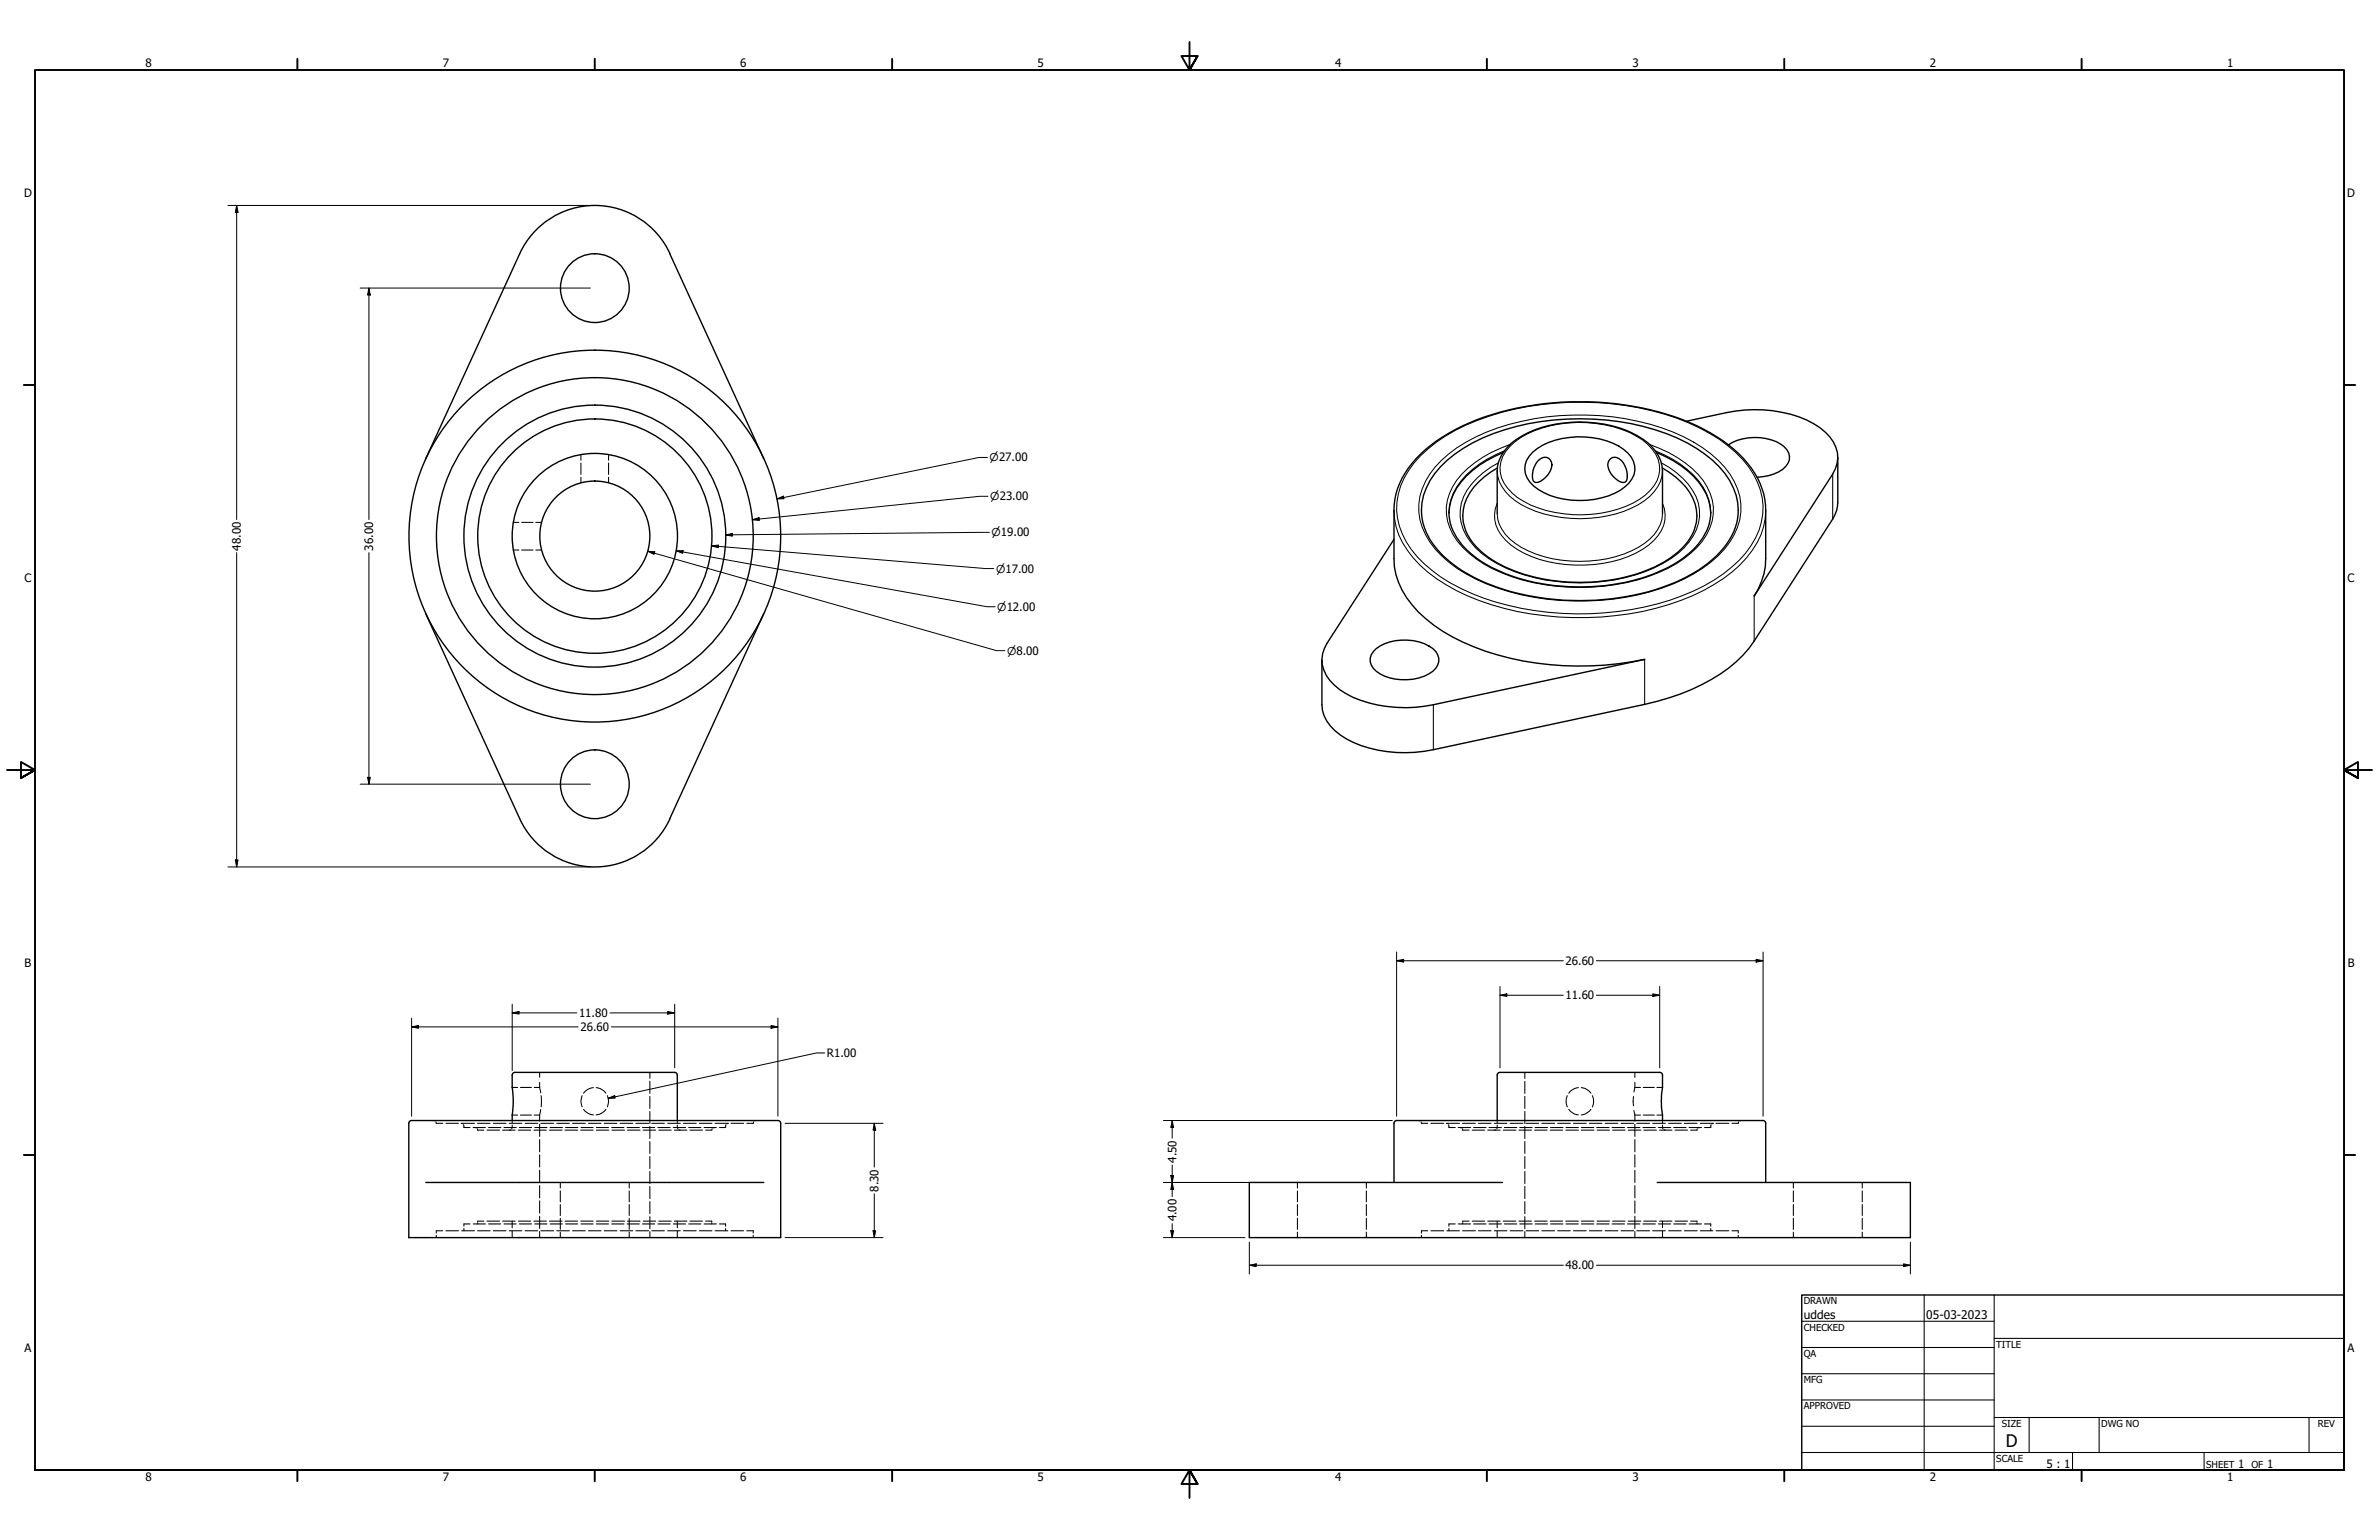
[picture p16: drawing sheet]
<svg xmlns="http://www.w3.org/2000/svg" width="864mm" height="559mm" viewBox="0 0 864 559" stroke-linecap="round" stroke-linejoin="round" font-family="sans-serif">
<defs><g id="words">
<text font-size="6.3" x="728.1" y="524.9">D</text>
<g font-size="4.3">
<text x="654.8" y="478.6">uddes</text>
<text x="699.3" y="478.6">05-03-2023</text>
</g>
<g font-size="4.2">
<text x="52.8" y="24.4">8</text>
<text x="160.8" y="24.4">7</text>
<text x="268.7" y="24.4">6</text>
<text x="376.7" y="24.4">5</text>
<text x="484.6" y="24.4">4</text>
<text x="592.6" y="24.4">3</text>
<text x="700.5" y="24.4">2</text>
<text x="808.5" y="24.4">1</text>
<text x="8.8" y="71.4">D</text>
<text x="852" y="71.4">D</text>
<text x="87.4" y="199.8" transform="rotate(-90 87.4 199.8)">48.00</text>
<text x="135.4" y="199.8" transform="rotate(-90 135.4 199.8)">36.00</text>
<text x="8.9" y="211.1">C</text>
<text x="852.2" y="211.1">C</text>
<text x="9" y="350.8">B</text>
<text x="568.3" y="350.1">26.60</text>
<text x="852.2" y="350.8">B</text>
<text x="568.3" y="362.6">11.60</text>
<text x="210.2" y="369.1">11.80</text>
<text x="210.7" y="374.1">26.60</text>
<text x="300.2" y="383.6">R1.00</text>
<text x="427" y="421.9" transform="rotate(-90 427 421.9)">4.50</text>
<text x="318.9" y="432.4" transform="rotate(-90 318.9 432.4)">8.30</text>
<text x="427" y="443.2" transform="rotate(-90 427 443.2)">4.00</text>
<text x="568.3" y="460.6">48.00</text>
<text x="8.9" y="490.5">A</text>
<text x="852.2" y="490.5">A</text>
<text x="742.9" y="532.6">5 : 1</text>
<text x="812.4" y="532.6">1</text>
<text x="823" y="532.6">1</text>
<text x="52.8" y="537.5">8</text>
<text x="160.8" y="537.5">7</text>
<text x="268.7" y="537.5">6</text>
<text x="376.7" y="537.5">5</text>
<text x="484.6" y="537.5">4</text>
<text x="592.6" y="537.5">3</text>
<text x="700.5" y="537.5">2</text>
<text x="808.5" y="537.5">1</text>
</g>
<g font-size="3.9">
<text x="359.2" y="167.4">⌀27.00</text>
<text x="359.5" y="181.5">⌀23.00</text>
<text x="359.9" y="194.6">⌀19.00</text>
<text x="361.6" y="207.8">⌀17.00</text>
<text x="362" y="221.6">⌀12.00</text>
<text x="365.6" y="237.6">⌀8.00</text>
</g>
<g font-size="3.5">
<text x="654.8" y="473.2">DRAWN</text>
<text x="654.8" y="482.8">CHECKED</text>
<text x="724.7" y="488.9">TITLE</text>
<text x="654.8" y="492.3">QA</text>
<text x="654.8" y="501.8">MFG</text>
<text x="654.8" y="511.4">APPROVED</text>
<text x="726.7" y="517.7">SIZE</text>
<text x="762.8" y="517.7">DWG NO</text>
<text x="841.4" y="517.7">REV</text>
<text x="724.7" y="530.4">SCALE</text>
<text x="800.9" y="532.6">SHEET</text>
<text x="817.4" y="532.6">OF</text>
</g>
</g></defs>
<!-- layer: Hidden (ANSI) -->
<g fill="none" stroke="#000" stroke-width=".38">
<path d="M210.9 165v2M210.9 168v4.1M210.9 173.2v2M220.9 165v2M220.9 168v4.1M220.9 173.2v2M186.3 189.5h2M186.3 199.6h2M189.4 189.5h4.1M189.4 199.6h4.1M194.5 189.5h2M194.5 199.6h2"/>
<path d="M185.9 394.6h2M188.9 394.6h4M193.9 394.6h2M195.9 394.6l.4 2M195.9 389.1v1.8M195.9 392.7v1.9M196.4 397.6v4M211.3 397.6v.1a4.9 4.9 0 0 0 0 3.9M215.4 394.7a4.7 4.7 0 0 0-3.6 2M216.4 394.7a4.7 4.7 0 0 1 3.6 2M220.5 397.6v.1a4.9 4.9 0 0 1 0 3.9M235.9 389.1v2.2"/>
<path d="M235.9 392.4v4.3M235.9 397.8v4.4M553.5 389.1v2.2M553.5 392.4v4.3M553.5 397.8v4.4M569 397.6l-.1 .1a4.9 4.9 0 0 0 .1 3.9M573 394.7a4.5 4.5 0 0 0-3.5 2M574 394.7a4.5 4.5 0 0 1 3.5 2M578 397.6l.1 .1a4.9 4.9 0 0 1-.1 3.9M593 397.9v3.4M593.5 394.6l-.3 1.6M593.5 394.6h2"/>
<path d="M593.5 389.1v1.8M593.5 392.7v1.9M596.5 394.6h4M601.5 394.6h2M157.4 406.6l.5 .1M158.2 407.1l.2 .5h2.3M161.9 407.6h4.5M167.4 407.6l.5 .1M167.6 407.6h4.6M168.3 408.1l.1 .6M168.4 408.9v.2h2.2M171.8 409.1h4.4"/>
<path d="M172.4 409.1l.5 .2M173.3 409.6l.1 .5h2.2M173.4 407.6h4.5M176.8 410.1h4.6M177.4 409.1h4.4M179.1 407.6h4.6M182.4 410.1h4.6M182.9 409.1h4.5M184.8 407.6h4.6M185.4 410l-.5 .1M185.9 408.2l-.2 1.4M185.9 406.6v.8"/>
<path d="M185.9 404.6h2M188.2 410.1h4.5M188.5 409.1h4.5M188.9 404.6h4M190.6 407.6h4.6M193.8 410.1h4.5M193.9 404.6h2M194.1 409.1h4.5M195.9 404.6v2.2M195.9 407.9v4.5M195.9 413.5v4.5M195.9 419v4.5"/>
<path d="M196.3 402.6l-.4 2M196.3 407.6h4.7M199.5 410.1h4.5M199.7 409.1h4.5M202.1 407.6h4.6M205.1 410.1h4.6M205.3 409.1h4.4M207.8 407.6h4.7M210.8 410.1h4.5M210.9 409.1h4.4M211.8 402.5a5.1 5.1 0 0 0 3.6 2.1M213.6 407.6h4.6"/>
<path d="M216.5 410.1h4.5M216.5 409.1h4.4M219.3 407.6h4.7M220 402.5a5.1 5.1 0 0 1-3.6 2.1M222.1 409.1h4.4M222.1 410.1h4.6M225.1 407.6h4.6M227.6 409.1h4.5M227.8 410.1h4.5M230.8 407.6h4.7M233.2 409.1h4.5M233.5 410.1h4.5"/>
<path d="M235.9 403.3v4.4M235.9 408.7v4.4M235.9 414.2v4.3M235.9 419.7v4.3M236.6 407.6h4.6M238.8 409.1h4.5M239.1 410.1h4.5M242.4 407.6h4.6M244.4 409.1h4.5M244.8 410.1h4.6M245.9 408.2l.2 1.4M245.9 406.6v.8"/>
<path d="M246.4 410l.5 .1M248.1 407.6h4.6M250 409.1h4.4M250.4 410.1h4.6M253.9 407.6h4.5M255.6 409.1h4.4M258.5 409.6l-.1 .5h-2.2M259.4 409.1l-.5 .2M259.6 407.6h4.6M263.4 408.9v.2h-2.2M263.5 408.1l-.1 .6M264.4 407.6l-.5 .1"/>
<path d="M265.4 407.6h4.5M273.6 407.1l-.2 .5h-2.3M274.4 406.6l-.5 .1M515 406.6l.5 .1M515.9 407.1l.1 .5h2.3M519.4 407.6h4.7M525 407.6l.5 .1M525.2 407.6h4.6M525.8 408.1l.2 .6M526 408.9v.2h2.3M529.3 409.1h4.5M530 409.1l.5 .2"/>
<path d="M530.9 409.6l.1 .5h2.3M530.9 407.6h4.7M534.4 410.1h4.5M534.9 409.1h4.5M536.7 407.6h4.6M540.1 410.1h4.5M540.5 409.1h4.5M542.5 407.6h4.6M543 410l-.5 .1M543.5 408.2l-.1 1.4M543.5 406.6v.8M545.7 410.1h4.6"/>
<path d="M546.1 409.1h4.5M548.2 407.6h4.6M551.4 410.1h4.5M551.7 409.1h4.5M553.5 403.3v4.4M553.5 408.7v4.4M553.5 414.2v4.3M553.5 419.7v4.3M554 407.6h4.5M557.1 410.1h4.5M557.3 409.1h4.5M559.7 407.6h4.6"/>
<path d="M562.7 410.1h4.5M562.9 409.1h4.5M565.5 407.6h4.5M568.4 410.1h4.6M568.5 409.1h4.5M569.5 402.5a5.1 5.1 0 0 0 3.5 2.1M571.2 407.6h4.6M574 410.1h4.6M574 409.1h4.5M577 407.6h4.5M577.5 402.5a5.1 5.1 0 0 1-3.5 2.1M579.6 409.1h4.5"/>
<path d="M579.8 410.1h4.5M582.7 407.6h4.6M585.2 409.1h4.5M585.4 410.1h4.5M588.5 407.6h4.5M590.8 409.1h4.5M591.1 410.1h4.5M593.2 403l.3 1.6M593.5 404.6h2M593.5 404.6v2.2M593.5 407.9v4.5M593.5 413.5v4.5"/>
<path d="M593.5 419v4.5M594.2 407.6h4.6M596.4 409.1h4.5M596.5 404.6h4M596.7 410.1h4.6M599.9 407.6h4.6M601.5 404.6h2M602 409.1h4.5M602.4 410.1h4.5M603.5 408.2l.1 1.4M603.5 406.6v.8M604 410l.5 .1"/>
<path d="M605.7 407.6h4.6M607.6 409.1h4.5M608.1 410.1h4.5M611.4 407.6h4.7M613.2 409.1h4.5M616.1 409.6l-.1 .5h-2.3M617 409.1l-.5 .2M617.2 407.6h4.6M621 408.9v.2h-2.3M621.2 408.1l-.2 .6M622 407.6l-.5 .1M622.9 407.6h4.7"/>
<path d="M631.1 407.1l-.1 .5h-2.3M632 406.6l-.5 .1M195.9 424.6v4.5M195.9 430.2v4.5M195.9 435.7v4.5M203.4 429.1v2M203.4 432.1v4M203.4 437.1v4M228.4 429.1v2M228.4 432.1v4M228.4 437.1v4M235.9 425.1v4.4"/>
<path d="M235.9 430.5v4.4M235.9 436v4.4M471 429.1v2M471 432.1v4M471 437.1v4M496 429.1v2M496 432.1v4M496 437.1v4M553.5 425.1v4.4M553.5 430.5v4.4M553.5 436v4.4M593.5 424.6v4.5"/>
<path d="M593.5 430.2v4.5M593.5 435.7v4.5M651 429.1v2M651 432.1v4M651 437.1v4M676 429.1v2M676 432.1v4M676 437.1v4M158.4 448.2v.9M160.7 446.6h-2.3v.8M161.9 446.6h4.5M167.6 446.6h4.6"/>
<path d="M168.4 445.8v.8M170.6 444.1h-2.2v.8M171.8 444.1h4.4M173.4 446.6h4.5M173.4 443.7v.4M175.6 443.1h-2.2v.3M176.8 443.1h4.6M177.4 444.1h4.4M179.1 446.6h4.6M182.4 443.1h4.6M182.9 444.1h4.5M184.8 446.6h4.6"/>
<path d="M185.9 443.1v2.4M185.9 446.7v2.4M188.2 443.1h4.5M188.5 444.1h4.5M190.6 446.6h4.6M193.8 443.1h4.5M194.1 444.1h4.5M195.9 441.3v4.5M195.9 446.8v2.3M196.3 446.6h4.7M199.5 443.1h4.5M199.7 444.1h4.5"/>
<path d="M202.1 446.6h4.6M203.4 442.1v4M203.4 447.1v2M205.1 443.1h4.6M205.3 444.1h4.4M207.8 446.6h4.7M210.8 443.1h4.5M210.9 444.1h4.4M213.6 446.6h4.6M216.5 443.1h4.5M216.5 444.1h4.4M219.3 446.6h4.7"/>
<path d="M222.1 444.1h4.4M222.1 443.1h4.6M225.1 446.6h4.6M227.6 444.1h4.5M227.8 443.1h4.5M228.4 442.1v4M228.4 447.1v2M230.8 446.6h4.7M233.2 444.1h4.5M233.5 443.1h4.5M235.9 441.5v4.3M235.9 446.9v2.2"/>
<path d="M236.6 446.6h4.6M238.8 444.1h4.5M239.1 443.1h4.5M242.4 446.6h4.6M244.4 444.1h4.5M244.8 443.1h4.6M245.9 443.1v2.4M245.9 446.7v2.4M248.1 446.6h4.6M250 444.1h4.4M250.4 443.1h4.6M253.9 446.6h4.5"/>
<path d="M255.6 444.1h4.4M256.2 443.1h2.2v.3M258.4 443.7v.4M259.6 446.6h4.6M261.2 444.1h2.2v.8M263.4 445.8v.8M265.4 446.6h4.5M271.1 446.6h2.3v.8M273.4 448.2v.9M471 442.1v4M471 447.1v2M496 442.1v4"/>
<path d="M496 447.1v2M516 448.2v.9M518.3 446.6h-2.3v.8M519.4 446.6h4.7M525.2 446.6h4.6M526 445.8v.8M528.3 444.1h-2.3v.8M529.3 444.1h4.5M530.9 446.6h4.7M531 443.7v.4M533.3 443.1h-2.3v.3M534.4 443.1h4.5"/>
<path d="M534.9 444.1h4.5M536.7 446.6h4.6M540.1 443.1h4.5M540.5 444.1h4.5M542.5 446.6h4.6M543.5 443.1v2.4M543.5 446.7v2.4M545.7 443.1h4.6M546.1 444.1h4.5M548.2 446.6h4.6M551.4 443.1h4.5M551.7 444.1h4.5"/>
<path d="M553.5 441.5v4.3M553.5 446.9v2.2M554 446.6h4.5M557.1 443.1h4.5M557.3 444.1h4.5M559.7 446.6h4.6M562.7 443.1h4.5M562.9 444.1h4.5M565.5 446.6h4.5M568.4 443.1h4.6M568.5 444.1h4.5M571.2 446.6h4.6"/>
<path d="M574 443.1h4.6M574 444.1h4.5M577 446.6h4.5M579.6 444.1h4.5M579.8 443.1h4.5M582.7 446.6h4.6M585.2 444.1h4.5M585.4 443.1h4.5M588.5 446.6h4.5M590.8 444.1h4.5M591.1 443.1h4.5M593.5 441.3v4.5"/>
<path d="M593.5 446.8v2.3M594.2 446.6h4.6M596.4 444.1h4.5M596.7 443.1h4.6M599.9 446.6h4.6M602 444.1h4.5M602.4 443.1h4.5M603.5 443.1v2.4M603.5 446.7v2.4M605.7 446.6h4.6M607.6 444.1h4.5M608.1 443.1h4.5"/>
<path d="M611.4 446.6h4.7M613.2 444.1h4.5M613.7 443.1h2.3v.3M616 443.7v.4M617.2 446.6h4.6M618.7 444.1h2.3v.8M621 445.8v.8M622.9 446.6h4.7M628.7 446.6h2.3v.8M631 448.2v.9M651 442.1v4M651 447.1v2"/>
<path d="M676 442.1v4M676 447.1v2"/>
</g>
<!-- layer: Visible (ANSI) -->
<g fill="none" stroke="#000" stroke-width=".51">
<path d="M188.7 92.1a30 30 0 0 1 27.2-17.6 30 30 0 0 1 27.3 17.6M188.7 92.1l-34.1 74.3M243.1 92.1l34.1 74.3M612.2 152.8l14.5-3.1a46.9 46.9 0 0 1 31.7 4 15.1 15.1 0 0 1 8.7 12.5l-.2 1.9-1.6 3.9-28.5 44.3a25.6 25.6 0 0 0 4.2-13.6v-17.5a28.1 28.1 0 0 0-9.7-20.5 69.1 69.1 0 0 0-32.1-16 108.4 108.4 0 0 0-68.3 5.9 49.3 49.3 0 0 0-20.9 17.1 24.6 24.6 0 0 0-4 13.5v17.5a28.8 28.8 0 0 0 11.5 21.8 72.5 72.5 0 0 0 30.6 14.3 114.7 114.7 0 0 0 48.9 .5l-76.7 16.4a47.9 47.9 0 0 1-31.7-4 15.1 15.1 0 0 1-8.7-12.5l.2-2 1.6-3.8 24.3-37.7M522.9 169.4a56.4 56.4 0 0 1 27.5-14.7 94.2 94.2 0 0 1 58.4 4.2 43 43 0 0 1 19.1 15.5 20.3 20.3 0 0 1-2.3 24.5 53.9 53.9 0 0 1-27.4 15.9 93.6 93.6 0 0 1-61.4-4.4 39.6 39.6 0 0 1-18.4-15.9 20.1 20.1 0 0 1 2.4-22.7zM543.6 169.8a25.1 25.1 0 0 0-12 13.1 16.8 16.8 0 0 0 6.4 17.5 54.6 54.6 0 0 0 33.4 10.9 61.4 61.4 0 0 0 33.8-8.1 21.6 21.6 0 0 0 10.6-13.7 17.7 17.7 0 0 0-7.5-16.4l-4.9-3.3M545.7 164.1a33.4 33.4 0 0 0-18.1 15.2l-.9 2.2-.7 4.7M556.4 164.1a27.2 27.2 0 0 1 21.6-5.3 21 21 0 0 1 14.2 7.1 7.6 7.6 0 0 1-2.3 10.8 29.5 29.5 0 0 1-24.9 3.8 17.1 17.1 0 0 1-10.6-7.1 7.6 7.6 0 0 1 2-9.3zM558 167.5a2.8 2.8 0 0 1 2.8-1.6 2.8 2.8 0 0 1 2.4 2 7.2 7.2 0 0 1-5.7 7.2 2.35 2.35 0 0 1-1.2-3.1l.4-1.9zM584.4 166.7a3.2 3.2 0 0 1 5.1 1.6 7.2 7.2 0 0 1 .8 6.3 2.41 2.41 0 0 1-3.4-.5 6.8 6.8 0 0 1-3.1-6.2zM601.3 164.1a33.4 33.4 0 0 1 18.1 15.2l.9 2.2 .7 4.7M627.4 161.4a19 19 0 0 1 19-.2 5.2 5.2 0 0 1 3.2 4.4 5.2 5.2 0 0 1-2.5 4.8 16.7 16.7 0 0 1-9.3 2.8"/>
<path d="M667.1 166v16.3a10.9 10.9 0 0 1-1.8 6l-28.5 44.3a50.1 50.1 0 0 1-22.9 17.7 98.6 98.6 0 0 1-16.9 5.3l-76.7 16.4a47.2 47.2 0 0 1-31.5-3.8 16.5 16.5 0 0 1-8.7-10.5l-.2-18.2M526 186a20.9 20.9 0 0 0 9.2 15.9 61.2 61.2 0 0 0 33.6 11 69.8 69.8 0 0 0 40.1-8.9 24.4 24.4 0 0 0 11.9-15.5l.2-2.5M543.5 186.4v-15.5a15.5 15.5 0 0 1 9-12.7 45.9 45.9 0 0 1 42 0 15.5 15.5 0 0 1 9 12.7v15.5M154.6 222.7l34.1 74.4a30 30 0 0 0 27.2 17.5 30 30 0 0 0 27.3-17.5M277.2 222.7l-34.1 74.4M499.6 235.3a18.6 18.6 0 0 1 20.5 0 5 5 0 0 1 0 8.3 18.6 18.6 0 0 1-20.5 0 4.9 4.9 0 0 1 0-8.3zM185.9 390.1v4.5a33.2 33.2 0 0 1 0 10v2M186.9 389.1h58M186.9 389.1a.98 .98 0 0 0-1 1M244.9 389.1a.98 .98 0 0 1 1 1M245.9 390.1v16.5M543.5 390.1v16.5"/>
<path d="M603.5 390.1v4.5a28.5 28.5 0 0 0 0 10v2M603.5 390.1a.98 .98 0 0 0-1-1h-58a.99 .99 0 0 0-1 1M148.7 406.9l.7-.3h133a.98 .98 0 0 1 1 1v41.5h-135v-41.5zM507 406.6h133a.98 .98 0 0 1 1 1v21.5M507 406.6a.98 .98 0 0 0-1 1v21.5M154.6 429.1h122.6M545.4 429.1h-91.9v20h240v-20h-91.9"/>
<circle cx="215.9" cy="104.6" r="12.5"/>
<circle cx="215.9" cy="194.5" r="30"/>
<circle cx="215.9" cy="194.5" r="47.5"/>
<circle cx="215.9" cy="194.5" r="42.5"/>
<circle cx="215.9" cy="194.5" r="20"/>
<circle cx="215.9" cy="194.5" r="67.5"/>
<circle cx="215.9" cy="194.5" r="57.5"/>
<circle cx="215.9" cy="284.6" r="12.5"/>
</g>
<!-- layer: Visible Narrow (ANSI) -->
<g fill="none" stroke="#000" stroke-width=".38">
<path d="M515.7 165.4a65.2 65.2 0 0 1 29.4-15.8 108.7 108.7 0 0 1 67.7 3.8 52 52 0 0 1 21.9 15.9 24.1 24.1 0 0 1-1 31.4 58.7 58.7 0 0 1-27.3 17 108.5 108.5 0 0 1-72.2-2.4 52 52 0 0 1-21.9-15.9 24.1 24.1 0 0 1 1-31.4zM523.2 167.1a60.3 60.3 0 0 1 29.1-14.2 93.9 93.9 0 0 1 59 5.7 40.4 40.4 0 0 1 18.2 16.1 20.6 20.6 0 0 1-1.5 21.9 48.1 48.1 0 0 1-24.6 16.8 96.2 96.2 0 0 1-63.9-1.6 45.4 45.4 0 0 1-20.5-15.2 21.2 21.2 0 0 1 2-27.1zM543.5 170.9a14 14 0 0 0 6.5 10.8 44.8 44.8 0 0 0 33.4 5.5 30.7 30.7 0 0 0 17.1-8.8 11.6 11.6 0 0 0 3-7.5M543.9 168a27.9 27.9 0 0 0-12.6 12.2 16.5 16.5 0 0 0 4.4 18.6 47.9 47.9 0 0 0 25.4 11.7 70.9 70.9 0 0 0 39.4-4.4 28.9 28.9 0 0 0 15.3-13.9 15.7 15.7 0 0 0-3-16.5 31.6 31.6 0 0 0-9.7-7.7M546.1 163.6a33.7 33.7 0 0 0-18.5 15.3l-1.4 4.7-.2 2.4M548 162.1a33.5 33.5 0 0 1 21.3-8.6 42.9 42.9 0 0 1 27 6.1 13.1 13.1 0 0 1 6.2 11 14.2 14.2 0 0 1-7.3 10.6 44.5 44.5 0 0 1-42.2 .7 15.5 15.5 0 0 1-8.4-10.4 11 11 0 0 1 3.4-9.4zM548.3 161.2a41.9 41.9 0 0 0-19.5 13.1 18 18 0 0 0 2.1 24.2 49.1 49.1 0 0 0 25.6 12.9 77.7 77.7 0 0 0 48.8-5.1 34.1 34.1 0 0 0 14.3-12.4 17.3 17.3 0 0 0-1.4-19.6 40.6 40.6 0 0 0-19.5-13.1M600.9 163.6a33.7 33.7 0 0 1 18.5 15.3l1.4 4.7 .2 2.4M665.3 172v16.3M506 185.2a25.7 25.7 0 0 0 7 17.2 61.8 61.8 0 0 0 28.3 17 110.3 110.3 0 0 0 73.1-3.2 51.9 51.9 0 0 0 21.7-16.5 24.3 24.3 0 0 0 4.9-14.5M543.5 186.4a14 14 0 0 0 6.5 10.8 44.3 44.3 0 0 0 33.4 5.6 31.8 31.8 0 0 0 17.1-8.9 11.9 11.9 0 0 0 3-7.5M543.5 182.7a11.5 11.5 0 0 0 3.1 13.4 36.1 36.1 0 0 0 21.8 8.8 43.9 43.9 0 0 0 30.2-7.2 13.1 13.1 0 0 0 5.6-13l-.7-2"/>
<path d="M636.8 216.3v16.3M597 239.3v16.3M520.3 255.7v16.3"/>
</g>
<!-- layer: Border (ANSI) -->
<g fill="none" stroke="#000" stroke-width=".7">
<path d="M431.8 15.2v10.2l-2.9-5.1h5.8l-2.9 5.1 2.9-5.1M107.9 21.3v4.1M215.9 21.3v4.1M323.8 21.3v4.1M539.8 21.3v4.1M647.7 21.3v4.1M755.6 21.3v4.1M8.6 139.7h4.1M850.9 139.7h4.1M2.5 279.4h10.2l-5.1-2.9v5.8l5.1-2.9-5.1 2.9M861.1 279.4h-10.2l5.1-2.9v5.8l-5.1-2.9 5.1 2.9M8.6 419.1h4.1"/>
<path d="M850.9 419.1h4.1M12.7 533.4v-508h838.2v508h-838.2h838.2M107.9 533.4v4.1M215.9 533.4v4.1M323.8 533.4v4.1M434.7 538.5l-2.9-5.1 2.9 5.1h-5.8l2.9-5.1v10.2M539.8 533.4v4.1M647.7 533.4v4.1M755.6 533.4v4.1"/>
</g>
<!-- layer: Title (ANSI) -->
<g fill="none" stroke="#000" stroke-width=".38">
<path d="M654 479.4h69.9M698.5 469.9v63.5M723.9 469.9v63.5M654 488.9h69.9M654 498.5h69.9M723.9 485.6h127M654 508h69.9M654 517.5h69.9M723.9 514.3h127M736.6 514.3v12.7M762 514.3v12.7M838.2 514.3v12.7"/>
<path d="M654 527h196.9M752.3 527v6.4M800.1 527v6.4"/>
</g>
<path d="M654 469.9h196.9v63.5h-196.9z" fill="none" stroke="#000" stroke-width=".51"/>
<!-- layer: Dimension (ANSI) -->
<g fill="none" stroke="#000" stroke-width=".36">
<path d="M82.7 74.5h131.6M85.9 74.5l.5 2.5h-1zM85.9 74.5v114M130.7 104.5h83.6M133.9 104.5l.5 2.6h-1zM133.9 104.5v84M358.5 166h-3.1l-73.4 15M245.4 199.8h2.6l-.2 1zM245.4 199.8l112.9 20.4h3M258.3 198.1l2.5-.3-.1 1zM258.3 198.1l99.5 8.2h2.9M263.4 194.1l2.5-.6v1.1z"/>
<path d="M273.1 188.6l2.4-.8 .2 1zM282 181l2.4-1 .2 1zM358.6 180.1h-2.9l-82.6 8.5M359.2 193.2l-95.8 .9M85.9 200.5v114.1M133.9 200.5v84M235.1 200l2.6 .2-.3 1zM235.1 200l126.7 36.1h2.9M130.7 284.5h83.6M133.4 282.1h1l-.5 2.4zM82.7 314.6h131.6M85.4 312h1l-.5 2.6z"/>
<path d="M507 348.6l2.5-.5v1zM507 348.6h60.5M507 345.4v59.6M544.5 357.9v29.6M579.5 348.6h60.5M602.5 357.9v29.6M637.5 348.1l2.5 .5-2.5 .5zM640 345.4v59.6M149.4 372.6l2.5-.5v1zM149.4 372.6h60.5M149.4 369.4v35.6M185.9 367.5l2.5-.5v1z"/>
<path d="M185.9 367.5h23.5M185.9 364.4v24.1M221.4 367.5h23.5M221.9 372.6h60.5M242.4 367l2.5 .5-2.5 .5zM244.9 364.4v23.1M279.9 372.1l2.5 .5-2.5 .5zM282.4 369.4v35.6M544.5 361.1l2.5-.5v1zM544.5 361.1h23M579.5 361.1h23M600 360.6l2.5 .5-2.5 .5z"/>
<path d="M220.8 398.5l2.3-1 .2 1zM299.4 382.1h-3l-75.6 16.4M285 407.6h35.5M317.4 407.6l.5 2.5h-1zM317.4 407.6v15.9M422.3 406.6h83.1M425.5 406.6l.5 2.5h-1zM425.5 406.6v6.4M317.4 433.2v15.9M422.3 429.1h82.1M425 426.6h1l-.5 2.5zM425.5 429.1l.5 2.5h-1z"/>
<path d="M425.5 422.7v11.5M285 449.1h35.5M316.9 446.6h1l-.5 2.5zM422.3 449.1h29.6M425 446.6h1l-.5 2.5zM425.5 444v5.1M453.5 459.1l2.5-.5v1zM453.5 459.1h114M453.5 450.7v11.6M579.5 459.1h114M691 458.6l2.5 .5-2.5 .5zM693.5 450.7v11.6"/>
</g>
<g fill="#000">
<path d="M85.9 74.5l.5 2.5h-1z" fill-rule="evenodd"/>
<path d="M133.9 104.5l.5 2.6h-1z" fill-rule="evenodd"/>
<path d="M245.4 199.8h2.6l-.2 1z" fill-rule="evenodd"/>
<path d="M258.3 198.1l2.5-.3-.1 1z" fill-rule="evenodd"/>
<path d="M263.4 194.1l2.5-.6v1.1z" fill-rule="evenodd"/>
<path d="M273.1 188.6l2.4-.8 .2 1z" fill-rule="evenodd"/>
<path d="M282 181l2.4-1 .2 1z" fill-rule="evenodd"/>
<path d="M235.1 200l2.6 .2-.3 1z" fill-rule="evenodd"/>
<path d="M133.4 282.1h1l-.5 2.4z" fill-rule="evenodd"/>
<path d="M85.4 312h1l-.5 2.6z" fill-rule="evenodd"/>
<path d="M507 348.6l2.5-.5v1z" fill-rule="evenodd"/>
<path d="M637.5 348.1l2.5 .5-2.5 .5z" fill-rule="evenodd"/>
<path d="M149.4 372.6l2.5-.5v1z" fill-rule="evenodd"/>
<path d="M185.9 367.5l2.5-.5v1z" fill-rule="evenodd"/>
<path d="M242.4 367l2.5 .5-2.5 .5z" fill-rule="evenodd"/>
<path d="M279.9 372.1l2.5 .5-2.5 .5z" fill-rule="evenodd"/>
<path d="M544.5 361.1l2.5-.5v1z" fill-rule="evenodd"/>
<path d="M600 360.6l2.5 .5-2.5 .5z" fill-rule="evenodd"/>
<path d="M220.8 398.5l2.3-1 .2 1z" fill-rule="evenodd"/>
<path d="M317.4 407.6l.5 2.5h-1z" fill-rule="evenodd"/>
<path d="M425.5 406.6l.5 2.5h-1z" fill-rule="evenodd"/>
<path d="M425 426.6h1l-.5 2.5z" fill-rule="evenodd"/>
<path d="M425.5 429.1l.5 2.5h-1z" fill-rule="evenodd"/>
<path d="M316.9 446.6h1l-.5 2.5z" fill-rule="evenodd"/>
<path d="M425 446.6h1l-.5 2.5z" fill-rule="evenodd"/>
<path d="M453.5 459.1l2.5-.5v1z" fill-rule="evenodd"/>
<path d="M691 458.6l2.5 .5-2.5 .5z" fill-rule="evenodd"/>
</g>
<use href="#words"/>
</svg>
